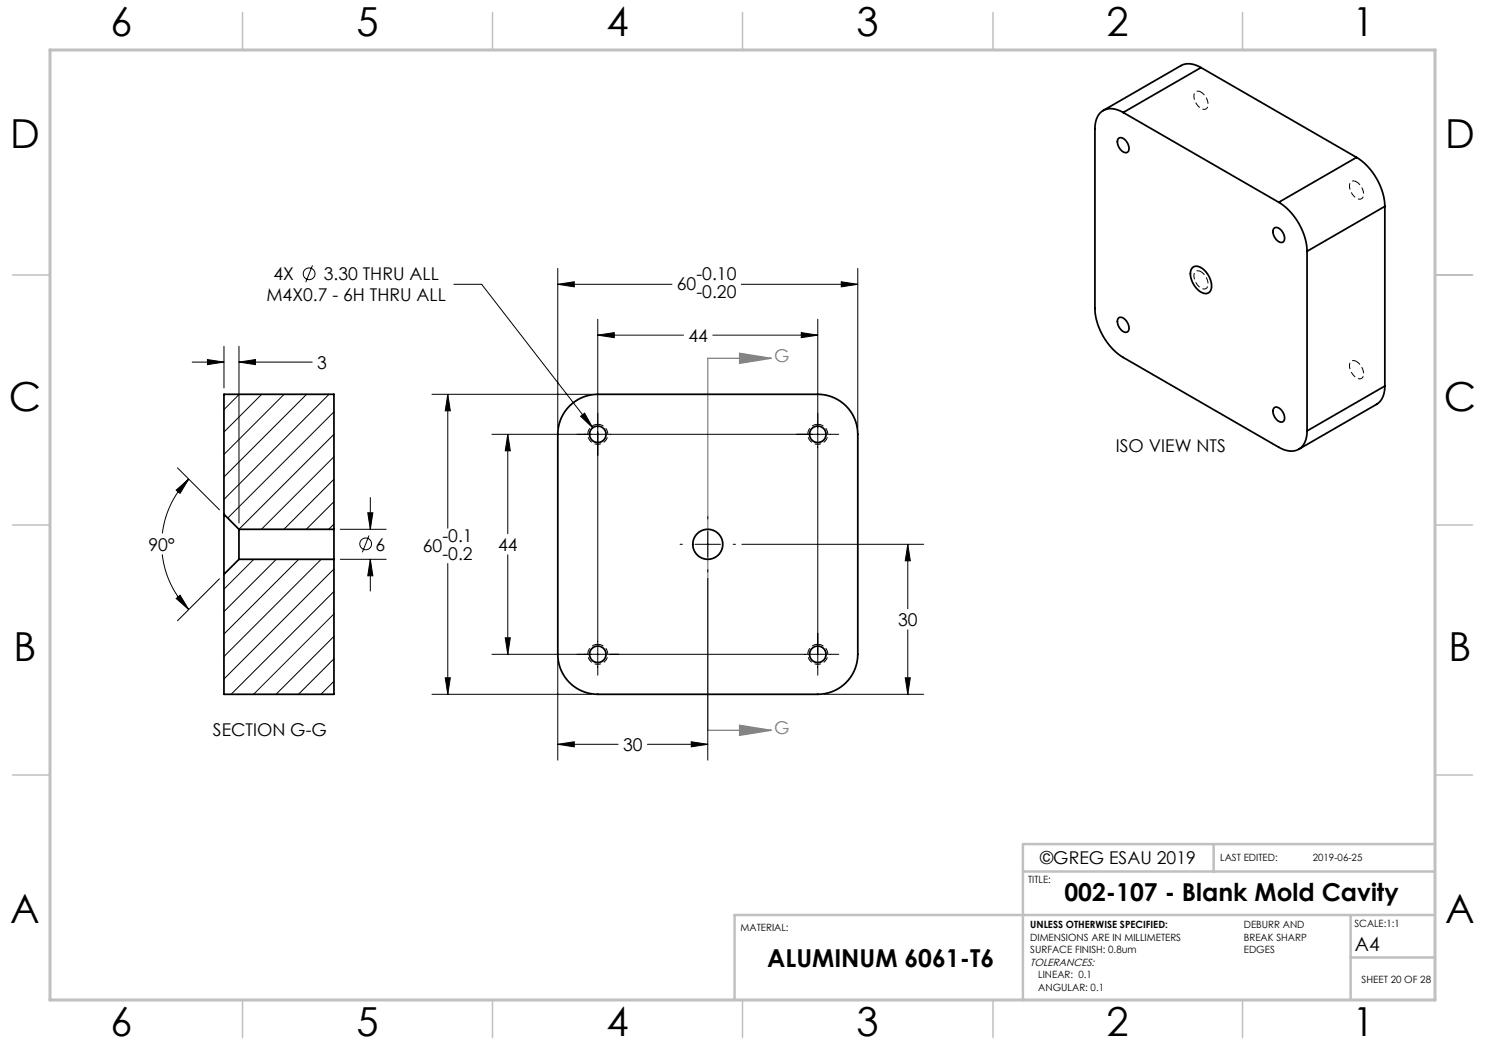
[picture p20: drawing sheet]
<svg xmlns="http://www.w3.org/2000/svg" width="297mm" height="210mm" viewBox="0 0 297 210" stroke-linecap="round" stroke-linejoin="round" font-family="sans-serif">
<defs><g id="words">
<g font-size="8">
<text x="22.1" y="7.1">6</text>
<text x="71.3" y="7.1">5</text>
<text x="121.3" y="7.1">4</text>
<text x="171.3" y="7.1">3</text>
<text x="221.3" y="7.1">2</text>
<text x="270.5" y="7.1">1</text>
<text x="2" y="29.6">D</text>
<text x="289" y="29.6">D</text>
<text x="1.8" y="82.1">C</text>
<text x="288.8" y="82.1">C</text>
<text x="2.7" y="132.1">B</text>
<text x="289.7" y="132.1">B</text>
<text x="2" y="184.6">A</text>
<text x="289" y="184.6">A</text>
<text x="22.1" y="207.1">6</text>
<text x="71.3" y="207.1">5</text>
<text x="121.3" y="207.1">4</text>
<text x="171.3" y="207.1">3</text>
<text x="221.3" y="207.1">2</text>
<text x="270.5" y="207.1">1</text>
</g>
<g font-size="4.9">
<text x="212.9" y="180.3">002-107 - Blank Mold Cavity</text>
<text x="153.4" y="193.3">ALUMINUM 6061-T6</text>
</g>
<text font-size="3.9" x="271" y="190.2">A4</text>
<g font-size="3.5">
<text x="54.7" y="56.1">4X</text>
<text x="64.7" y="56.1">3.30 THRU ALL</text>
<text x="135.4" y="58.1">60</text>
<text x="139.3" y="56.1">-0.10</text>
<text x="139.3" y="59.6">-0.20</text>
<text x="53.3" y="60.3">M4X0.7 - 6H THRU ALL</text>
<text x="137.7" y="68.4">44</text>
<text x="63.4" y="73.8">3</text>
<text x="223.2" y="90.4">ISO VIEW NTS</text>
<text x="29.7" y="110.1">90°</text>
<text x="75.1" y="110.1">6</text>
<text x="84.6" y="110.4">60</text>
<text x="88.5" y="108.4">-0.1</text>
<text x="88.5" y="111.9">-0.2</text>
<text x="99.6" y="110.2">44</text>
<text x="179.6" y="125.2">30</text>
<text x="42.6" y="147.1">SECTION G-G</text>
<text x="124.6" y="150.2">30</text>
<text x="208" y="172.9">©GREG ESAU 2019</text>
</g>
<g font-size="3.5" fill="#808080">
<text x="154.8" y="72.3">G</text>
<text x="154.8" y="146.7">G</text>
</g>
<text font-size="2.1" x="206" y="193.2">TOLERANCES:</text>
<g font-size="2">
<text x="244" y="172.1">LAST EDITED:</text>
<text x="262.6" y="172.1">2019-06-25</text>
<text x="205.6" y="176.6">TITLE:</text>
<text x="206" y="185.7">UNLESS OTHERWISE SPECIFIED:</text>
<text x="248.8" y="185.6">DEBURR AND</text>
<text x="270.9" y="185.4">SCALE:1:1</text>
<text x="148.1" y="186.1">MATERIAL:</text>
<text x="206" y="188.2">DIMENSIONS ARE IN MILLIMETERS</text>
<text x="206" y="190.7">SURFACE FINISH: 0.8um</text>
<text x="248.8" y="188.1">BREAK SHARP</text>
<text x="248.8" y="190.6">EDGES</text>
<text x="207.7" y="195.7">LINEAR: 0.1</text>
<text x="272.3" y="196.6">SHEET 20 OF 28</text>
<text x="207.7" y="198.2">ANGULAR: 0.1</text>
</g>
</g></defs>
<g fill="none" stroke="#000" stroke-width=".2">
<path d="M62.5 53.1l-1.3 3.3M90.8 56.9h5.5l22.2 28.7M111.6 56.9l3.3-.5v1zM111.6 53.7v31.9M111.6 56.9h22.8M148.3 56.9h23.3M168.3 56.4l3.3 .5-3.3 .5zM171.6 53.7v31.9M38.4 72.4h6.4M41.5 71.9l3.3 .5-3.3 .5zM44.8 69.2v8.4M47.8 72.4l3.3-.5v1z"/>
<path d="M47.8 69.2v35.4M47.8 72.4h14.7M86.4 78.9h31.9M89.6 78.9l.5 3.3h-1.1zM89.6 78.9v26.7M119.6 67l3.3-.5v1zM119.6 63.9v71.2M119.6 67h17.1M142.6 67h21M160.3 66.5l3.3 .5-3.3 .5zM163.6 63.9v71.2M35.2 98l2.5-2.2-1.7 2.9z"/>
<path d="M35.5 93.6l8.4 8.4M37.7 95.8a18.4 18.4 0 0 0-5.2 10.9M74.1 99.5v6.4M98.4 86.9h69.3M101.6 86.9l.5 3.3h-1.1zM101.6 86.9v19.9M116.1 83.3l.8-.7 1.6 3zM32.5 110.9a18.4 18.4 0 0 0 5.2 11M35.2 119.7l.8-.7 1.7 2.9zM43.9 115.8l-8.4 8.4M68.1 105.9h9.1M68.1 111.9h9.1"/>
<path d="M73.6 102.6h1l-.5 3.3zM73.8 107.1l-1.3 3.4M74.1 111.9l.5 3.3h-1zM74.1 111.9v6.3M89.6 112.7v26.2M101.6 111v19.9M136 108.9h.5M139 108.9h5.1M141.6 115.7v36.3M141.6 103.3v.5M141.6 106.3v5.1M141.6 113.9v.5"/>
<path d="M146.6 108.9h.5M148.4 108.9h36.3M181.6 108.9l.5 3.3h-1.1zM181.6 108.9v12.9M86.4 138.9h31.9M89 135.6h1.1l-.5 3.3zM98.4 130.9h69.3M101 127.6h1.1l-.5 3.3zM111.6 132.1v19.9M164.8 138.9h19.9M181 135.6h1.1l-.5 3.3zM181.6 126v12.9"/>
<path d="M111.6 148.9l3.3-.5v1zM111.6 148.9h12M129.5 148.9h12.1M138.3 148.4l3.3 .5-3.3 .5z"/>
<circle cx="61.8" cy="54.8" r="1.18"/>
<circle cx="73.1" cy="108.8" r="1.18"/>
</g>
<path d="M147.9 70.6l6.4 1.1-6.4 1zM154.3 71.7h-12.7v74.4h12.7M147.9 145l6.4 1.1-6.4 1z" fill="none" stroke="#808080" stroke-width=".25"/>
<path d="M119.6 84.9a2 2 0 0 0-1.8 2.9 2 2 0 0 0 3.4 .2 2 2 0 0 0-1.4-3.1h-.2M163.6 84.9a2 2 0 0 0-1.8 2.9 2 2 0 0 0 3.4 .2 2 2 0 0 0-1.4-3.1h-.2M119.6 128.9a2 2 0 0 0-1.8 2.9 2 2 0 0 0 3.4 .2 2 2 0 0 0-1.4-3.1h-.2M163.6 128.9a2 2 0 0 0-1.8 2.9 2 2 0 0 0 3.4 .2 2 2 0 0 0-1.4-3.1h-.2" fill="none" stroke="#000" stroke-width=".2" stroke-dasharray="1.3 .6" stroke-dashoffset=".1" stroke-linecap="butt"/>
<path d="M240.2 18.4a.94 .94 0 0 0-1.2 .1 .94 .94 0 0 0-.2 1.2 2.35 2.35 0 0 0 2.3 2.1 1.84 1.84 0 0 0-.1-2.6l-.8-.8M271.3 36.4a.94 .94 0 0 0-1.2 0 .94 .94 0 0 0-.2 1.2 2.35 2.35 0 0 0 2.3 2.2 1.84 1.84 0 0 0-.1-2.7l-.8-.7M240.2 54.3a.94 .94 0 0 0-1.2 .1 .94 .94 0 0 0-.2 1.2 2.35 2.35 0 0 0 2.3 2.1 1.84 1.84 0 0 0-.1-2.6l-.8-.8M271.3 72.3a.94 .94 0 0 0-1.2 .1 .94 .94 0 0 0-.2 1.2 2.35 2.35 0 0 0 2.3 2.1 1.84 1.84 0 0 0-.1-2.6l-.8-.8" fill="none" stroke="#000" stroke-width=".2" stroke-dasharray="1.3 .6" stroke-dashoffset=".4" stroke-linecap="butt"/>
<path d="M287 55h7.5M287 144.8v55.2h-187.2" fill="none" stroke="#c0c0c0" stroke-width=".35"/>
<path d="M204.6 174.3h82.4M242.7 168.8v5.5M287 168.8h-82.4v31.3M270.1 183v17M270.1 191.5h16.9M287 183h-140.1v17" fill="none" stroke="#c0c0c0" stroke-width=".5"/>
<g fill="none" stroke="#c0c0c0" stroke-width=".3">
<path d="M48.5 2.5v7.5M98.5 2.5v7.5M148.5 2.5v7.5M198.6 2.5v7.5M248.5 2.5v7.5M2.5 55h7.5M287 55h7.5M2.5 105h7.5M287 105h7.5M2.5 155h7.5M287 155h7.5M48.5 200v7.5"/>
<path d="M98.5 200v7.5M148.5 200v7.5M198.6 200v7.5M248.5 200v7.5"/>
</g>
<path d="M10 10h277v190h-277z" fill="none" stroke="#c0c0c0" stroke-width=".6"/>
<path d="M147.9 70.6l6.4 1.1-6.4 1zM147.9 145l6.4 1.1-6.4 1z" fill="#808080"/>
<g fill="#000">
<path d="M111.6 56.9l3.3-.5v1zM168.3 56.4l3.3 .5-3.3 .5zM89.6 78.9l.5 3.3h-1.1zM89 135.6h1.1l-.5 3.3zM119.6 67l3.3-.5v1zM160.3 66.5l3.3 .5-3.3 .5zM101.6 86.9l.5 3.3h-1.1zM101 127.6h1.1l-.5 3.3zM116.1 83.3l2.4 2.3-1.6-3zM138.3 148.4l3.3 .5-3.3 .5zM111.6 148.9l3.3-.5v1zM181.6 108.9l.5 3.3h-1.1zM181 135.6h1.1l-.5 3.3z"/>
<path d="M35.2 98l2.5-2.2-1.7 2.9zM35.2 119.7l.8-.7 1.7 2.9zM41.5 71.9l3.3 .5-3.3 .5zM47.8 72.4l3.3-.5v1zM73.6 102.6h1l-.5 3.3zM74.1 111.9l.5 3.3h-1z"/>
</g>
<g fill="none" stroke="#000" stroke-width=".35">
<path d="M240.2 13.5a4.1 4.1 0 0 0-4-.4l-15.6 9M240.2 13.5l-15.6 9M240.2 13.5l31.1 18M223.7 27.7a1.12 1.12 0 0 1 1.6 .6 1.67 1.67 0 0 1 .2 2.2 1.83 1.83 0 0 1-2-1.9zM224.6 22.5a3.7 3.7 0 0 0-4.6 .1l-.5 .7-.3 .9-.2 1.6v35.9a12.5 12.5 0 0 0 5.6 9.8l31.2 18a3.7 3.7 0 0 0 4.6-.2l.7-1.1 .3-2M224.6 22.5l31.2 18M271.3 31.5a12.5 12.5 0 0 1 5.7 9.8M271.3 31.5l-15.5 9M238.4 53.6a1.59 1.59 0 0 1 2.4 .4 4.1 4.1 0 0 1 1.3 4.1 1.36 1.36 0 0 1-2.2 .1 4.2 4.2 0 0 1-1.6-4.4zM254.8 45.7a1.12 1.12 0 0 1 1.6 .5 1.67 1.67 0 0 1 .2 2.2 1.83 1.83 0 0 1-2-1.8zM255.8 40.5a12.5 12.5 0 0 1 5.6 9.8M261.4 50.3v35.9"/>
<path d="M277 41.3l-15.6 9M277 41.3v35.9M223.7 63.7a1.12 1.12 0 0 1 1.6 .5 1.67 1.67 0 0 1 .2 2.2 1.83 1.83 0 0 1-2-1.8zM277 77.2a3.9 3.9 0 0 1-1.7 3.7l-15.5 8.9M277 77.2l-15.6 9M113.9 81.2a8 8 0 0 1 5.7-2.3h44a8 8 0 0 1 8 8v44a8 8 0 0 1-8 8h-44a8 8 0 0 1-8-8v-44a8 8 0 0 1 2.3-5.7zM254.8 81.6a1.12 1.12 0 0 1 1.6 .6 1.67 1.67 0 0 1 .2 2.1 1.83 1.83 0 0 1-2-1.8zM44.8 102.9v12M44.8 102.9v-24h22v27M44.8 102.9l3 3M47.8 105.9v6M47.8 111.9l-3 3"/>
<path d="M47.8 111.9h19M47.8 105.9h19M66.8 105.9v6M66.8 111.9v27h-22v-24"/>
<circle cx="119.6" cy="86.9" r="1.65"/>
<circle cx="163.6" cy="86.9" r="1.65"/>
<circle cx="141.6" cy="108.9" r="3"/>
<circle cx="119.6" cy="130.9" r="1.65"/>
<circle cx="163.6" cy="130.9" r="1.65"/>
</g>
<g fill="none" stroke="#000" stroke-width=".2">
<path d="M47.8 78.9l-3 3M52.3 78.9l-7.5 7.5M56.8 78.9l-12 12M61.3 78.9l-16.5 16.5M65.8 78.9l-21 21M66.8 95.8l-10 10.1M66.8 82.4l-21.3 21.2M66.8 86.9l-19 19M66.8 91.4l-14.5 14.5M50.8 111.9l-6 5.9M55.3 111.9l-10.5 10.4M59.8 111.9l-15 14.9"/>
<path d="M64.2 111.9l-19.4 19.4M66.8 100.3l-5.5 5.6M66.8 104.8l-1 1.1M66.8 113.8l-22 22M66.8 118.3l-20.6 20.6M66.8 122.8l-16.1 16.1M66.8 127.3l-11.6 11.6M66.8 131.8l-7.1 7.1M66.8 136.3l-2.6 2.6"/>
</g>
<use href="#words"/>
</svg>
